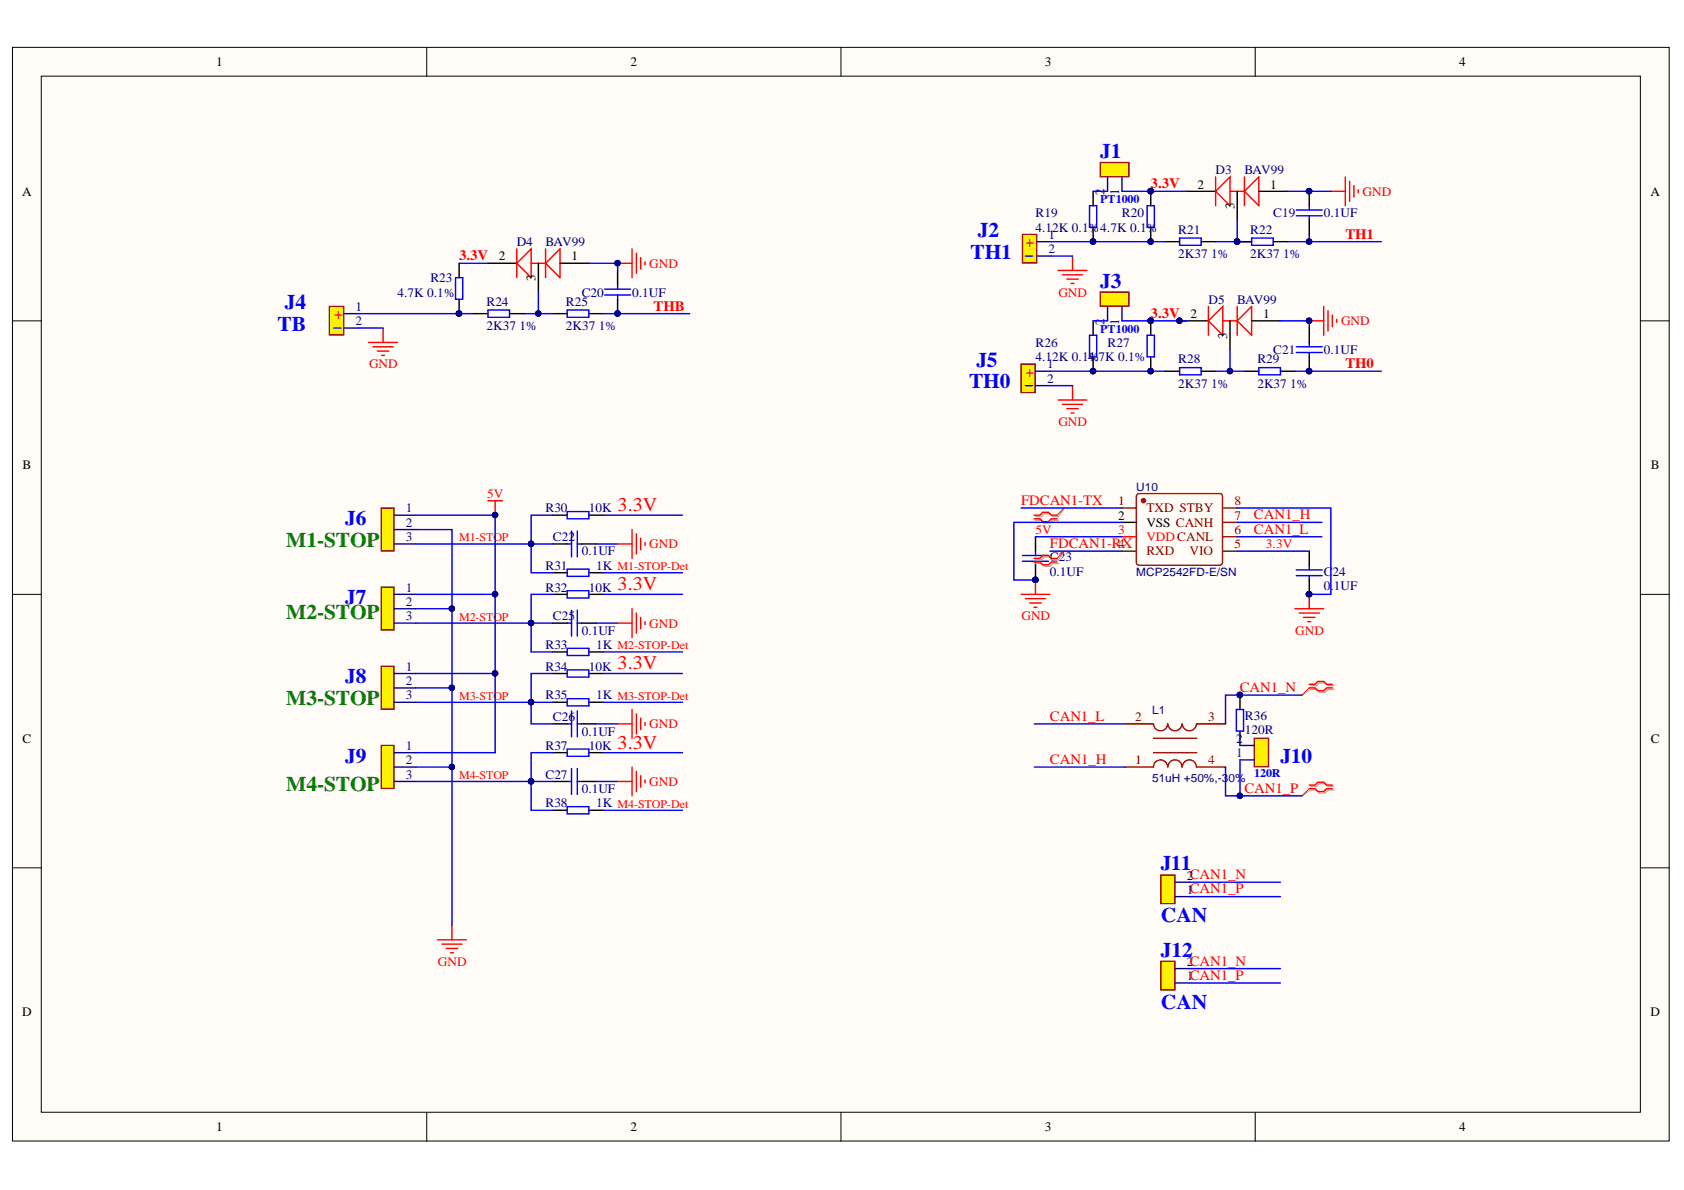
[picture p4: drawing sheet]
<svg xmlns="http://www.w3.org/2000/svg" width="297mm" height="210mm" viewBox="0 0 297 210" stroke-linecap="round" stroke-linejoin="round" font-family="sans-serif">
<defs><g id="words">
<g font-size="3.7" fill="#00f">
<text x="194.1" y="27.9">J1</text>
<text x="172.5" y="41.8">J2</text>
<text x="171.2" y="45.6">TH1</text>
<text x="194.1" y="50.7">J3</text>
<text x="49" y="58.3">TB</text>
<text x="50.2" y="54.5">J4</text>
<text x="172.2" y="64.7">J5</text>
<text x="170.9" y="68.5">TH0</text>
<text x="60.9" y="92.6">J6</text>
<text x="60.9" y="106.6">J7</text>
<text x="60.9" y="120.5">J8</text>
<text x="60.9" y="134.5">J9</text>
<text x="225.8" y="134.5">J10</text>
<text x="204.8" y="153.5">J11</text>
<text x="204.8" y="162.7">CAN</text>
<text x="204.8" y="168.8">J12</text>
<text x="204.8" y="177.9">CAN</text>
</g>
<g font-size="3.7" fill="#008000">
<text x="50.5" y="96.4">M1-STOP</text>
<text x="50.5" y="109.1">M2-STOP</text>
<text x="50.5" y="124.3">M3-STOP</text>
<text x="50.5" y="139.6">M4-STOP</text>
</g>
<g font-size="3.4" fill="#f00">
<text x="108.9" y="90.1">3.3V</text>
<text x="108.9" y="104.1">3.3V</text>
<text x="108.9" y="118">3.3V</text>
<text x="108.9" y="132">3.3V</text>
</g>
<g font-size="2.7" fill="#f00">
<text x="180.9" y="43.6">+</text>
<text x="58.9" y="56.2">+</text>
<text x="180.9" y="66.4">+</text>
</g>
<g font-size="2.5" fill="#f00">
<text x="203" y="33.2">3.3V</text>
<text x="81" y="45.9">3.3V</text>
<text x="237.3" y="42.1">TH1</text>
<text x="115.3" y="54.8">THB</text>
<text x="203" y="56.1">3.3V</text>
<text x="237.3" y="64.9">TH0</text>
<text x="180.1" y="89.1">FDCAN1-TX</text>
<text x="221.2" y="91.6">CAN1_H</text>
<text x="221.2" y="94.1">CAN1_L</text>
<text x="185.2" y="96.7">FDCAN1-RX</text>
<text x="218.7" y="122.1">CAN1_N</text>
<text x="185.2" y="127.1">CAN1_L</text>
<text x="185.2" y="134.8">CAN1_H</text>
<text x="219.5" y="139.8">CAN1_P</text>
</g>
<g font-size="2.3">
<text x="38.1" y="11.7">1</text>
<text x="111.2" y="11.7">2</text>
<text x="184.3" y="11.7">3</text>
<text x="257.4" y="11.7">4</text>
<text x="3.9" y="34.5">A</text>
<text x="211.3" y="33.3">2</text>
<text x="224.1" y="33.3">1</text>
<text x="291.1" y="34.5">A</text>
<text x="217.7" y="36.9" transform="rotate(-90 217.7 36.9)">3</text>
<text x="88" y="45.9">2</text>
<text x="100.8" y="45.9">1</text>
<text x="94.5" y="49.6" transform="rotate(-90 94.5 49.6)">3</text>
<text x="210" y="56.1">2</text>
<text x="216.5" y="59.8" transform="rotate(-90 216.5 59.8)">3</text>
<text x="222.8" y="56.1">1</text>
<text x="4" y="82.8">B</text>
<text x="291.2" y="82.8">B</text>
<text x="197.3" y="91.6">2</text>
<text x="202.2" y="92.9">VSS CANH</text>
<text x="4" y="131">C</text>
<text x="291.2" y="131">C</text>
<text x="3.9" y="179.2">D</text>
<text x="291.1" y="179.2">D</text>
<text x="38.1" y="199.5">1</text>
<text x="111.2" y="199.5">2</text>
<text x="184.3" y="199.5">3</text>
<text x="257.4" y="199.5">4</text>
</g>
<g font-size="2.3" fill="#11037f">
<text x="194.8" y="34.4" transform="rotate(-90 194.8 34.4)">2</text>
<text x="197.4" y="34.4" transform="rotate(-90 197.4 34.4)">1</text>
<text x="184.9" y="42.1">1</text>
<text x="184.9" y="44.7">2</text>
<text x="62.7" y="54.8">1</text>
<text x="62.7" y="57.4">2</text>
<text x="194.8" y="57.3" transform="rotate(-90 194.8 57.3)">2</text>
<text x="197.4" y="57.3" transform="rotate(-90 197.4 57.3)">1</text>
<text x="184.7" y="65">1</text>
<text x="184.7" y="67.5">2</text>
<text x="71.6" y="90.4">1</text>
<text x="71.6" y="92.9">2</text>
<text x="71.6" y="95.4">3</text>
<text x="71.6" y="104.4">1</text>
<text x="71.6" y="106.9">2</text>
<text x="71.6" y="109.4">3</text>
<text x="71.6" y="118.3">1</text>
<text x="71.6" y="120.8">2</text>
<text x="71.6" y="123.4">3</text>
<text x="218.1" y="131">2</text>
<text x="71.6" y="132.3">1</text>
<text x="71.6" y="134.8">2</text>
<text x="71.6" y="137.4">3</text>
<text x="218.1" y="133.6">1</text>
<text x="209.3" y="155.1">2CAN1_N</text>
<text x="209.3" y="157.7">1CAN1_P</text>
<text x="209.3" y="172.9">1CAN1_P</text>
<text x="209.3" y="170.3">2CAN1_N</text>
</g>
<g font-size="2.3" fill="#000080">
<text x="214.4" y="30.7">D3</text>
<text x="219.5" y="30.7">BAV99</text>
<text x="182.7" y="38.3">R19</text>
<text x="182.7" y="40.9">4.12K 0.1%4.7K 0.1%</text>
<text x="197.9" y="38.3">R20</text>
<text x="207.8" y="41.2">R21</text>
<text x="220.5" y="41.2">R22</text>
<text x="224.6" y="38.3">C19</text>
<text x="233.5" y="38.3">0.1UF</text>
<text x="91.1" y="43.4">D4</text>
<text x="96.2" y="43.4">BAV99</text>
<text x="207.8" y="45.5">2K37 1%</text>
<text x="220.5" y="45.5">2K37 1%</text>
<text x="70.1" y="52.3">4.7K 0.1%</text>
<text x="75.9" y="49.7">R23</text>
<text x="85.8" y="54">R24</text>
<text x="99.8" y="54">R25</text>
<text x="102.6" y="52.3">C20</text>
<text x="111.5" y="52.3">0.1UF</text>
<text x="213.2" y="53.6">D5</text>
<text x="218.2" y="53.6">BAV99</text>
<text x="85.8" y="58.3">2K37 1%</text>
<text x="99.8" y="58.3">2K37 1%</text>
<text x="182.7" y="61.2">R26</text>
<text x="182.7" y="63.7">4.12K 0.1%</text>
<text x="192" y="63.7">4.7K 0.1%</text>
<text x="195.4" y="61.2">R27</text>
<text x="207.8" y="64.1">R28</text>
<text x="221.8" y="64.1">R29</text>
<text x="224.6" y="62.4">C21</text>
<text x="233.5" y="62.4">0.1UF</text>
<text x="207.8" y="68.4">2K37 1%</text>
<text x="221.8" y="68.4">2K37 1%</text>
<text x="96.2" y="90.4">R30</text>
<text x="97.5" y="95.4">C22</text>
<text x="103.9" y="90.4">10K</text>
<text x="96.2" y="100.5">R31</text>
<text x="102.6" y="98">0.1UF</text>
<text x="105.1" y="100.5">1K M1-STOP-Det</text>
<text x="185.2" y="99">C23</text>
<text x="185.2" y="101.5">0.1UF</text>
<text x="233.5" y="101.5">C24</text>
<text x="96.2" y="104.4">R32</text>
<text x="103.9" y="104.4">10K</text>
<text x="233.5" y="104.1">0.1UF</text>
<text x="97.5" y="109.4">C25</text>
<text x="102.6" y="112">0.1UF</text>
<text x="96.2" y="114.5">R33</text>
<text x="96.2" y="118.3">R34</text>
<text x="103.9" y="118.3">10K</text>
<text x="105.1" y="114.5">1K M2-STOP-Det</text>
<text x="96.2" y="123.4">R35</text>
<text x="105.1" y="123.4">1K M3-STOP-Det</text>
<text x="97.5" y="127.2">C26</text>
<text x="102.6" y="129.7">0.1UF</text>
<text x="219.6" y="126.9">R36</text>
<text x="219.6" y="129.5">120R</text>
<text x="96.2" y="132.3">R37</text>
<text x="96.2" y="137.4">C27</text>
<text x="103.9" y="132.3">10K</text>
<text x="96.2" y="142.4">R38</text>
<text x="102.6" y="139.9">0.1UF</text>
<text x="105.1" y="142.4">1K M4-STOP-Det</text>
</g>
<g font-size="2.3" fill="#f00">
<text x="240.4" y="34.5">GND</text>
<text x="114.5" y="47.2">GND</text>
<text x="186.7" y="52.3">GND</text>
<text x="236.5" y="57.4">GND</text>
<text x="65.1" y="65">GND</text>
<text x="186.7" y="75.1">GND</text>
<text x="85.9" y="87.8">5V</text>
<text x="182.7" y="94.2">5V</text>
<text x="197.3" y="94.2">3</text>
<text x="202.2" y="95.4">VDDCANL</text>
<text x="114.5" y="96.7">GND</text>
<text x="223.3" y="96.7">3.3V</text>
<text x="114.5" y="110.7">GND</text>
<text x="180.2" y="109.4">GND</text>
<text x="228.5" y="112">GND</text>
<text x="114.5" y="128.4">GND</text>
<text x="114.5" y="138.6">GND</text>
<text x="77.2" y="170.3">GND</text>
</g>
<g font-size="2.3" fill="#800">
<text x="197.3" y="89.1">1</text>
<text x="217.7" y="89.1">8</text>
<text x="202.2" y="90.4">TXD STBY</text>
<text x="217.7" y="94.2">6</text>
<text x="217.7" y="91.6">7</text>
<text x="197.3" y="96.7">4</text>
<text x="202.2" y="98">RXD</text>
<text x="209.8" y="98">VIO</text>
<text x="217.7" y="96.7">5</text>
<text x="200.3" y="127.2">2</text>
<text x="213.1" y="127.2">3</text>
<text x="200.3" y="134.8">1</text>
<text x="213.1" y="134.8">4</text>
</g>
<g font-size="2.1" fill="#00f">
<text x="194.1" y="35.8">PT1000</text>
<text x="194.1" y="58.7">PT1000</text>
<text x="221.2" y="137.1">120R</text>
</g>
<g font-size="2.1" fill="#f00">
<text x="81" y="95.5">M1-STOP</text>
<text x="81" y="109.5">M2-STOP</text>
<text x="81" y="123.4">M3-STOP</text>
<text x="81" y="137.4">M4-STOP</text>
</g>
<g font-size="2" fill="#000080">
<text x="200.4" y="86.6">U10</text>
<text x="200.4" y="101.6">MCP2542FD-E/SN</text>
<text x="203.2" y="126">L1</text>
<text x="203.2" y="137.9">51uH +50%,-30%</text>
</g>
</g></defs>
<g fill="#fffcf8" stroke="#000" stroke-width=".18">
<path d="M2.2 8.4h292.2v192.9h-292.2z"/>
<path d="M7.3 13.4h282v182.8h-282z"/>
</g>
<path d="M75.3 8.4v5M148.3 8.4v5M221.4 8.4v5M2.2 56.6h5.1M289.4 56.6h5.1M2.2 104.8h5.1M289.4 104.8h5.1M2.2 153.1h5.1M289.4 153.1h5.1M75.3 196.2v5.1M148.3 196.2v5.1M221.4 196.2v5.1" fill="none" stroke="#000" stroke-width=".18"/>
<path d="M67.3 131.5h2.2v7.6h-2.2z" fill="#fdf101" stroke="#800000" stroke-width=".25"/>
<path d="M69.6 132.8h3.8M69.6 135.3h3.8M69.6 137.8h3.8" fill="none" stroke="#11037f" stroke-width=".25"/>
<g fill="none" stroke="#000" stroke-width=".25">
<path d="M97.5 90.9h2.5M103.9 90.9h2.5M97.5 101h2.5M97.5 104.8h2.5M97.5 115h2.5M97.5 118.8h2.5M103.9 101h2.5M103.9 104.8h2.5M103.9 115h2.5M103.9 118.8h2.5M97.5 123.9h2.5M97.5 132.8h2.5"/>
<path d="M103.9 123.9h2.5M103.9 132.8h2.5M97.5 142.9h2.5M103.9 142.9h2.5"/>
</g>
<g fill="none" stroke="#00f" stroke-width=".25">
<path d="M73.4 95.9h24.1M97.5 90.9h-3.8v10.1h3.8M100 90.2h3.9v1.3h-3.9zM105.1 95.9h3.8M106.4 90.9h14M73.4 118.8h13.9v14h-13.9M73.4 109.9h24.1M73.4 107.4h6.3M97.5 104.8h-3.8v10.2h3.8M97.5 118.8h-3.8v5.1h3.8M100 100.4h3.9v1.3h-3.9zM100 104.2h3.9v1.3h-3.9z"/>
<path d="M100 114.4h3.9v1.2h-3.9zM100 118.2h3.9v1.2h-3.9zM105.1 109.9h3.8M106.4 101h14M106.4 104.8h14M106.4 115h14M106.4 118.8h14M73.4 123.9h20.3M73.4 137.8h24.1M73.4 121.3h6.3M73.4 135.3h6.3M97.5 132.8h-3.8v10.1h3.8"/>
<path d="M100 123.2h3.9v1.3h-3.9zM100 132.1h3.9v1.3h-3.9zM105.1 137.8h3.8M106.4 123.9h14M106.4 132.8h14M100 142.3h3.9v1.3h-3.9zM106.4 142.9h14"/>
</g>
<g fill="#000080" stroke="#000080" stroke-width=".18">
<circle cx="93.7" cy="95.9" r=".48"/>
<circle cx="93.7" cy="109.9" r=".48"/>
<circle cx="93.7" cy="123.9" r=".48"/>
<circle cx="93.7" cy="137.8" r=".48"/>
<circle cx="79.7" cy="107.3" r=".48"/>
<circle cx="79.7" cy="121.3" r=".48"/>
<circle cx="79.7" cy="135.3" r=".48"/>
<circle cx="87.3" cy="118.8" r=".48"/>
</g>
<g fill="none" stroke="#f00" stroke-width=".25">
<path d="M108.9 95.9h2.6M111.5 93.4v5.1M112.2 94.2v3.5M113 94.9v2.1M113.8 95.7v.5M108.9 109.9h2.6M111.5 107.4v5.1M112.2 108.1v3.6M113 108.9v2M113.8 109.7v.5M108.9 137.8h2.6M111.5 135.3v5.1"/>
<path d="M112.2 136.1v3.5M113 136.8v2.1M113.8 137.6v.5"/>
</g>
<path d="M67.3 103.6h2.2v7.5h-2.2z" fill="#fdf101" stroke="#800000" stroke-width=".25"/>
<path d="M69.6 104.8h3.8M69.6 107.4h3.8M69.6 109.9h3.8" fill="none" stroke="#11037f" stroke-width=".25"/>
<path d="M67.3 89.6h2.2v7.6h-2.2z" fill="#fdf101" stroke="#800000" stroke-width=".25"/>
<path d="M69.6 90.9h3.8M69.6 93.4h3.8M69.6 95.9h3.8" fill="none" stroke="#11037f" stroke-width=".25"/>
<path d="M73.4 90.9h13.9v27.9M73.4 104.8h13.9" fill="none" stroke="#00f" stroke-width=".25"/>
<g fill="#000080" stroke="#000080" stroke-width=".18">
<circle cx="87.3" cy="90.8" r=".48"/>
<circle cx="87.3" cy="104.8" r=".48"/>
<circle cx="87.3" cy="118.8" r=".48"/>
</g>
<path d="M67.3 117.5h2.2v7.6h-2.2z" fill="#fdf101" stroke="#800000" stroke-width=".25"/>
<path d="M69.6 118.8h3.8M69.6 121.3h3.8M69.6 123.9h3.8" fill="none" stroke="#11037f" stroke-width=".25"/>
<g fill="none" stroke="#00f" stroke-width=".25">
<path d="M100 95.9h.8M100.8 93.7v4.5M101.8 93.7v4.5M101.8 95.9h.8M100 109.9h.8M100.8 107.6v4.6M101.8 107.6v4.6M101.8 109.9h.8M93.7 123.9v3.8h3.8M100 137.8h.8M100 127.7h.8M100.8 125.4v4.6"/>
<path d="M100.8 135.6v4.5M101.8 137.8h.8M101.8 125.4v4.6M101.8 135.6v4.5M101.8 127.7h.8M105.1 127.7h3.8"/>
</g>
<path d="M97.5 95.9h2.5M102.6 95.9h2.5M97.5 109.9h2.5M102.6 109.9h2.5M97.5 137.8h2.5M97.5 127.7h2.5M102.6 137.8h2.5M102.6 127.7h2.5" fill="none" stroke="#000" stroke-width=".25"/>
<g fill="#000080" stroke="#000080" stroke-width=".18">
<circle cx="93.7" cy="123.9" r=".48"/>
<circle cx="87.3" cy="90.8" r=".48"/>
</g>
<path d="M86.1 88.3h2.5M87.3 88.3v2.6M108.9 127.7h2.6M111.5 125.1v5.1M112.2 125.9v3.6M113 126.7v2M113.8 127.4v.5" fill="none" stroke="#f00" stroke-width=".25"/>
<path d="M180.4 41.4h2.5v5h-2.5z" fill="#fdf101" stroke="#800000" stroke-width=".25"/>
<path d="M182.9 42.6h2.5M182.9 45.2h2.5" fill="none" stroke="#11037f" stroke-width=".25"/>
<g fill="none" stroke="#00f" stroke-width=".25">
<path d="M202.3 36.3h1.3v3.8h-1.3zM218.2 38.8v3.8M227.1 33.7h7.7M228.7 37h4.5M228.7 38.1h4.5M230.9 36.3v.7M230.9 38.1v.7M180.9 45.2h1.2M185.4 42.6h20.1M202.3 59.1h1.3v3.8h-1.3zM208.1 42h3.8v1.3h-3.8zM214.4 42.6h6.4"/>
<path d="M220.8 42h3.8v1.3h-3.8zM230.9 41.4v1.2h-3.8M230.9 42.6h12.7"/>
</g>
<g fill="none" stroke="#000" stroke-width=".25">
<path d="M203 33.7v2.6M209.3 33.7h5.1M218.2 33.7v5.1M222 33.7h5.1M230.9 33.7v2.6M230.9 38.8v2.6M203 40.1v2.5M203 56.6v2.5M205.5 42.6h2.6M211.9 42.6h2.5M218.2 42.6h2.6M224.6 42.6h2.5"/>
<path d="M203 62.9v2.6"/>
</g>
<g fill="#000080" stroke="#000080" stroke-width=".18">
<circle cx="203" cy="33.7" r=".48"/>
<circle cx="203" cy="42.6" r=".48"/>
<circle cx="218.2" cy="42.6" r=".48"/>
<circle cx="192.8" cy="42.6" r=".48"/>
<circle cx="230.9" cy="33.7" r=".49"/>
<circle cx="230.9" cy="42.6" r=".49"/>
<circle cx="203" cy="56.6" r=".48"/>
<circle cx="203" cy="65.5" r=".48"/>
</g>
<g fill="none" stroke="#f00" stroke-width=".25">
<path d="M214.4 33.7l2.6-2.5v5.1zM214.4 31.2v5.1M217 33.7h2.5M219.5 33.7l2.5-2.5v5.1zM219.5 31.2v5.1M234.8 33.7h2.5M237.3 31.2v5.1M238.1 32v3.5M238.8 32.7v2.1M239.6 33.5v.5M186.6 47.7h5.1M187.4 48.5h3.6"/>
<path d="M188.2 49.2h2M188.9 50h.5M189.2 45.2v2.5"/>
</g>
<path d="M180.1 64.2h2.5v5h-2.5z" fill="#fdf101" stroke="#800000" stroke-width=".25"/>
<path d="M182.6 65.5h2.6M182.6 68h2.6" fill="none" stroke="#11037f" stroke-width=".25"/>
<g fill="none" stroke="#00f" stroke-width=".25">
<path d="M80.4 49h1.2v3.8h-1.2zM225.9 56.6h5v1.3M180.9 68h1.2M185.2 65.5h20.3M208.1 64.8h3.8v1.3h-3.8zM217 61.7v3.8h-2.6M217 65.5h2.5M222 64.8h3.9v1.3h-3.9zM228.4 65.5h15.2M228.7 61.2h4.5M228.7 62.2h4.5M230.9 60.4v.8"/>
<path d="M230.9 62.2v.7"/>
</g>
<g fill="none" stroke="#f00" stroke-width=".25">
<path d="M213.1 56.6l2.6-2.5v5zM213.1 54.1v5M215.7 56.6h2.5M218.2 56.6l2.6-2.5v5zM218.2 54.1v5M230.9 56.6h2.6M233.5 54.1v5M234.2 54.8v3.6M235 55.6v2M235.8 56.3v.5M186.6 70.6h5.1M187.4 71.3h3.6"/>
<path d="M188.2 72.1h2M188.9 72.8h.5M189.2 68v2.6"/>
</g>
<path d="M81 46.4v2.6M81 52.8v2.5M208.1 56.6h5M217 56.6v5.1M220.8 56.6h5.1M230.9 57.9v2.5M205.5 65.5h2.6M211.9 65.5h2.5M219.5 65.5h2.5M225.9 65.5h2.5M230.9 62.9v2.6" fill="none" stroke="#000" stroke-width=".25"/>
<g fill="#000080" stroke="#000080" stroke-width=".18">
<circle cx="208" cy="56.6" r=".48"/>
<circle cx="203" cy="65.5" r=".48"/>
<circle cx="192.8" cy="65.5" r=".48"/>
<circle cx="230.9" cy="56.6" r=".49"/>
<circle cx="216.9" cy="65.5" r=".48"/>
<circle cx="230.9" cy="65.5" r=".49"/>
<circle cx="81" cy="55.3" r=".49"/>
</g>
<path d="M58.1 54.1h2.5v5h-2.5z" fill="#fdf101" stroke="#800000" stroke-width=".25"/>
<path d="M60.7 55.3h2.5M60.7 57.9h2.5" fill="none" stroke="#11037f" stroke-width=".25"/>
<g fill="none" stroke="#00f" stroke-width=".25">
<path d="M192.2 36.3h1.3v3.8h-1.3zM58.9 57.9h1.2M63.2 55.3h20.3M63.2 57.9h4.4M81 46.4h5.1M86.1 54.7h3.8v1.3h-3.8zM95 51.5v3.8h-2.6M95 55.3h2.5M100 54.7h3.9v1.3h-3.9zM103.9 46.4h5v1.3M106.4 55.3h15.3M106.7 51h4.5"/>
<path d="M106.7 52h4.5M108.9 50.2v.8M108.9 52v.8M185.4 45.2h3.8M185.2 68h4M180.4 99h4.5M180.4 98h4.5M182.6 97.2v.8M182.6 99v.8M230.9 99.8v.7M228.7 101.5h4.5M228.7 100.5h4.5"/>
<path d="M230.9 101.5v.8M218.1 125.1h1.2v3.9h-1.2z"/>
</g>
<g fill="none" stroke="#000" stroke-width=".25">
<path d="M192.8 33.7v2.6M83.5 55.3h2.6M86.1 46.4h5.1M89.9 55.3h2.5M95 46.4v5.1M97.5 55.3h2.5M98.8 46.4h5.1M103.9 55.3h2.5M108.9 47.7v2.5M108.9 52.8v2.5M192.8 40.1v2.5M182.6 94.7v2.5"/>
<path d="M182.6 99.8v2.5M230.9 97.2v2.6M230.9 102.3v2.5M218.7 122.6v2.5M218.7 129v2.5"/>
</g>
<g fill="#000080" stroke="#000080" stroke-width=".18">
<circle cx="108.9" cy="55.3" r=".48"/>
<circle cx="81" cy="55.3" r=".49"/>
<circle cx="94.9" cy="55.3" r=".48"/>
<circle cx="108.9" cy="46.4" r=".48"/>
<circle cx="218.7" cy="122.6" r=".48"/>
<circle cx="182.6" cy="102.3" r=".48"/>
<circle cx="230.9" cy="104.8" r=".49"/>
<circle cx="192.8" cy="42.6" r=".48"/>
</g>
<g fill="none" stroke="#f00" stroke-width=".25">
<path d="M67.6 57.9v2.5M91.2 46.4l2.5-2.5v5.1zM91.2 43.9v5.1M93.7 46.4h2.5M96.2 46.4l2.6-2.5v5.1zM96.2 43.9v5.1M108.9 46.4h2.6M111.5 43.9v5.1M112.2 44.7v3.5M113 45.4v2.1M113.8 46.2v.5M65 60.4h5.1"/>
<path d="M65.8 61.2h3.5M66.6 61.9h2M67.3 62.7h.5M77.2 165.8h5.1M77.9 166.5h3.6M78.7 167.3h2M79.5 168.1h.5M79.7 163.2v2.6"/>
</g>
<path d="M194.1 28.7h5v2.5h-5z" fill="#fdf101" stroke="#800000" stroke-width=".25"/>
<path d="M195.4 31.2v2.5M197.9 31.2v2.5" fill="none" stroke="#11037f" stroke-width=".25"/>
<path d="M192.8 33.7h2.6M197.9 33.7h11.4M192.2 59.1h1.3v3.8h-1.3z" fill="none" stroke="#00f" stroke-width=".25"/>
<g fill="#000080" stroke="#000080" stroke-width=".18">
<circle cx="203" cy="33.7" r=".48"/>
<circle cx="192.8" cy="65.5" r=".48"/>
</g>
<path d="M192.8 56.6v2.5M192.8 62.9v2.6" fill="none" stroke="#000" stroke-width=".25"/>
<path d="M194.1 51.5h5v2.5h-5z" fill="#fdf101" stroke="#800000" stroke-width=".25"/>
<path d="M195.4 54.1v2.5M197.9 54.1v2.5" fill="none" stroke="#11037f" stroke-width=".25"/>
<g fill="none" stroke="#00f" stroke-width=".25">
<path d="M192.8 56.6h2.6M197.9 56.6h11.4M180.1 89.6h17.8M182.6 94.7h15.3M185.2 97.2h12.7M197.9 92.1h-19.1v10.2h3.8M218.2 89.6h16.6v15.2h-3.9M218.2 94.7h15M218.2 97.2h12.7M218.2 92.1h15M182.4 127.7h16M182.4 135.3h16"/>
<path d="M209.8 155.6h16.1M209.8 158.2h16.1"/>
</g>
<g fill="#000080" stroke="#000080" stroke-width=".18">
<circle cx="203" cy="56.6" r=".48"/>
<circle cx="208" cy="56.6" r=".48"/>
<circle cx="182.6" cy="102.3" r=".48"/>
<circle cx="230.9" cy="104.8" r=".49"/>
<circle cx="218.7" cy="122.6" r=".48"/>
</g>
<g fill="none" stroke="#f00" stroke-width=".25">
<path d="M182.4 91.5h1l.5 .5h1l.5-.5h1.1M182.4 90.9h1l.5-.5h1l.5 .5h1.1M182.4 99.1h1l.5 .5h1l.5-.5h1.1M182.4 98.5h1l.5-.5h1l.5 .5h1.1M197.9 94.7h2.5M180.1 104.8h5.1M180.9 105.6h3.5M181.6 106.4h2.1M182.4 107.1h.5M182.6 102.3v2.5M228.4 107.4h5.1M229.2 108.1h3.5"/>
<path d="M229.9 108.9h2.1M230.7 109.7h.5M230.9 104.8v2.6M230.9 120.7h1.1l.5-.5h1l.5 .5h1M230.9 121.3h1.1l.5 .5h1l.5-.5h1M230.9 138.5h1.1l.5-.5h1l.5 .5h1M230.9 139.1h1.1l.5 .5h1l.5-.5h1"/>
</g>
<g fill="none" stroke="#800" stroke-width=".25">
<path d="M197.9 89.6h2.5M197.9 97.2h2.5M200.5 87.3l.4-.2h14.5l.2 .5v11.9l-.5 .2-14.4-.1-.3-.4zM215.7 89.6h2.5M215.7 97.2h2.5M215.7 94.7h2.5M215.7 92.1h2.5M203.5 132.8h7.6M203.5 130.2h7.6M206 135.3a1.25 1.25 0 0 0-1.3-1.3 1.25 1.25 0 0 0-1.2 1.3h-5.1M206 127.7a1.25 1.25 0 0 1-1.3 1.2 1.25 1.25 0 0 1-1.2-1.2h-5.1M208.5 135.3a1.25 1.25 0 0 0-1.2-1.3 1.25 1.25 0 0 0-1.3 1.3"/>
<path d="M208.5 127.7a1.25 1.25 0 0 1-1.2 1.2 1.25 1.25 0 0 1-1.3-1.2M211 135.3a1.25 1.25 0 0 0-1.2-1.3 1.25 1.25 0 0 0-1.3 1.3M211 127.7a1.25 1.25 0 0 1-1.2 1.2 1.25 1.25 0 0 1-1.3-1.2M211.1 135.3h5.1M211.1 127.7h5.1"/>
</g>
<circle cx="201.7" cy="88.3" r=".36" fill="#800" stroke="#800" stroke-width=".25"/>
<path d="M197.9 92.1h2.5" fill="none" stroke="#000" stroke-width=".25"/>
<path d="M182.6 91.8h1.1l.5 .5h1l.5-.5h1M182.6 91.1h1.1l.5-.5h1l.5 .5h1M182.6 99.4h1.1l.5 .5h1l.5-.5h1M182.6 98.7h1.1l.5-.5h1l.5 .5h1M231.2 121h1l.5-.5h1l.5 .5h1.1M231.2 121.6h1l.5 .5h1l.5-.5h1.1M231.2 138.7h1l.5-.5h1l.5 .5h1.1M231.2 139.4h1l.5 .5h1l.5-.5h1.1" fill="none" stroke="#d0a19e" stroke-width=".25"/>
<path d="M187.7 89.6l-1 1.5M187.7 97.2l-1 1.5M231.2 121.6l-1.5 1M231.2 139.4l-1.5 1" fill="none" stroke="#d0a19e" stroke-width=".18"/>
<path d="M187.7 89.6l-1.2 1.3M187.7 97.2l-1.2 1.3M230.9 121.3l-1.2 1.3M230.9 139.1l-1.2 1.3" fill="none" stroke="#f00" stroke-width=".18"/>
<path d="M221.2 130.2h2.5v5.1h-2.5z" fill="#fdf101" stroke="#800000" stroke-width=".25"/>
<path d="M218.7 134h2.6M218.7 131.5h2.6" fill="none" stroke="#11037f" stroke-width=".25"/>
<path d="M216.2 135.3v5.1h2.5M218.7 134v6.4h11M229.7 122.6h-13.5v5.1" fill="none" stroke="#00f" stroke-width=".25"/>
<g fill="#000080" stroke="#000080" stroke-width=".18">
<circle cx="218.7" cy="140.4" r=".48"/>
<circle cx="218.7" cy="122.6" r=".48"/>
</g>
<path d="M204.8 154.3h2.5v5.1h-2.5z" fill="#fdf101" stroke="#800000" stroke-width=".25"/>
<path d="M207.3 158.2h2.5M207.3 155.6h2.5" fill="none" stroke="#11037f" stroke-width=".25"/>
<path d="M204.8 169.6h2.5v5h-2.5z" fill="#fdf101" stroke="#800000" stroke-width=".25"/>
<path d="M207.3 173.4h2.5M207.3 170.8h2.5" fill="none" stroke="#11037f" stroke-width=".25"/>
<path d="M73.4 93.4h6.3v69.8M209.8 173.4h16.1M209.8 170.8h16.1" fill="none" stroke="#00f" stroke-width=".25"/>
<g fill="#000080" stroke="#000080" stroke-width=".18">
<circle cx="79.7" cy="107.3" r=".48"/>
<circle cx="79.7" cy="121.3" r=".48"/>
<circle cx="79.7" cy="135.3" r=".48"/>
</g>
<use href="#words"/>
</svg>
